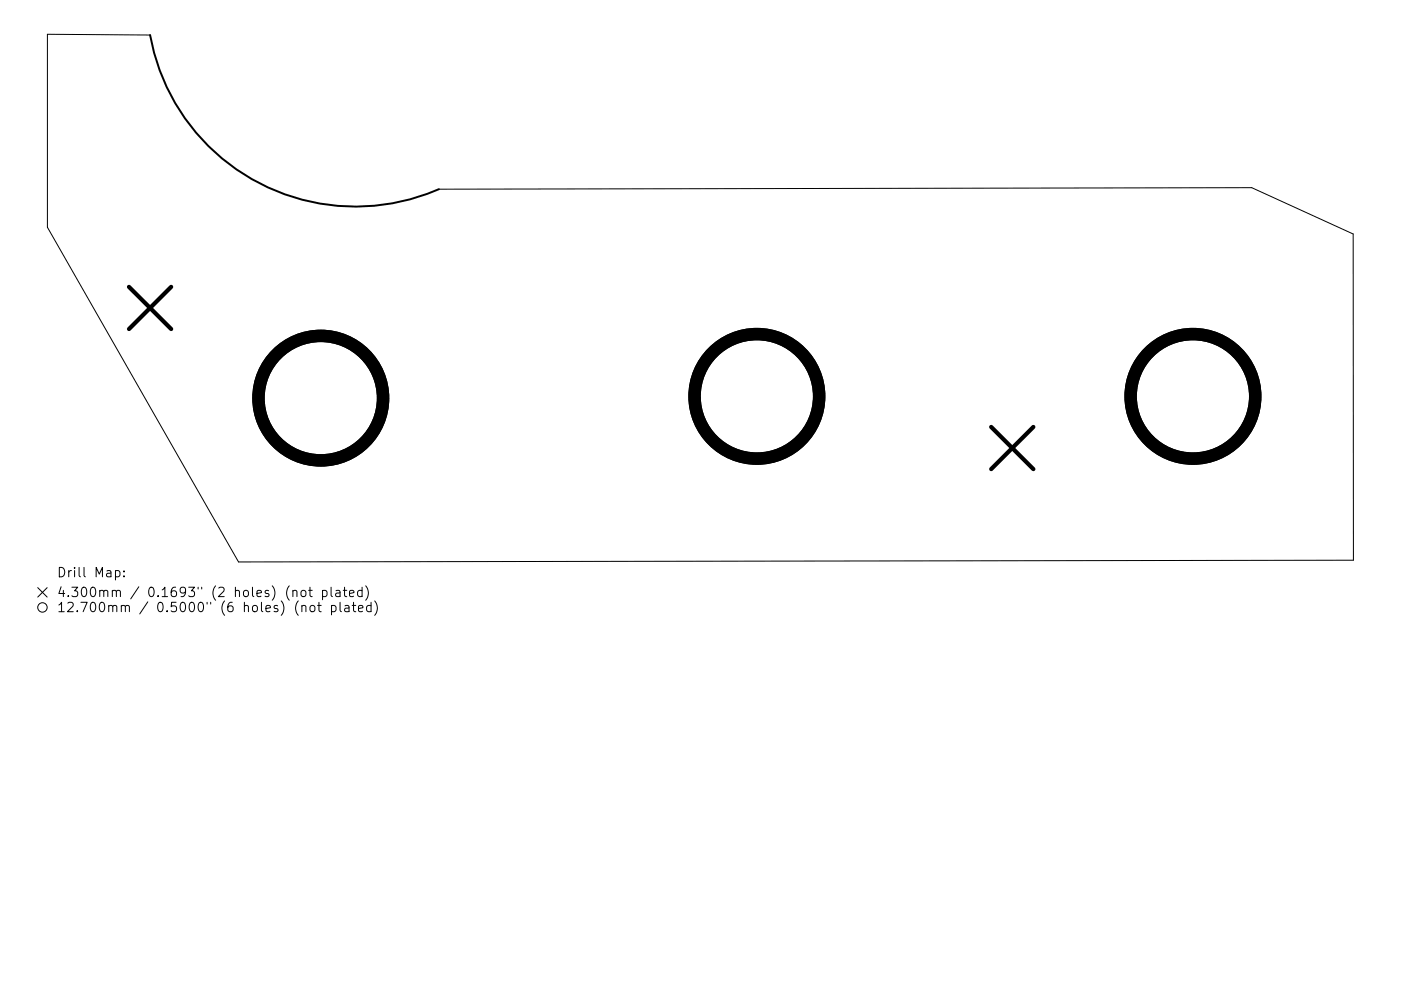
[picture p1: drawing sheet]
<svg xmlns="http://www.w3.org/2000/svg" width="297mm" height="210mm" viewBox="0 0 297 210" stroke-linecap="round" stroke-linejoin="round" font-family="sans-serif">
<defs><g id="words">
<g font-size="2.8">
<text x="12" y="122.5">Drill Map:</text>
<text x="12" y="126.7">4.300mm / 0.1693&quot; (2 holes) (not plated)</text>
<text x="12" y="129.9">12.700mm / 0.5000&quot; (6 holes) (not plated)</text>
</g>
</g></defs>
<path d="M31.8 7.4a44.2 44.2 0 0 0 61.3 32.7" fill="none" stroke="#000" stroke-width=".42"/>
<g fill="none" stroke="#000" stroke-width=".21">
<path d="M31.8 7.4l-21.7-.1v40.9l40.5 71 236.4-.3-.1-69.3-21.5-9.8-172.3 .3M8 124.7l2 2M10 124.7l-2 2M24.5 121.1h.6l.3 .3v.6l-.2 .3h-.7M26.3 122.2v.2M26.3 121.1v.2M62.1 125.4a.5 .5 0 0 1 .9 .1v1.1M63.9 125.4a.54 .54 0 0 1 .5-.2 .54 .54 0 0 1 .5 .4v.6a.54 .54 0 0 1-.6 .4 .54 .54 0 0 1-.5-.4zM64 128.6a.5 .5 0 0 1 .9 .1v1.1M65.4 125.3h.8M65.7 124.6v1.7l.1 .2 .4 .1M65.8 128.6a.54 .54 0 0 1 .5-.2 .54 .54 0 0 1 .5 .4v.6a.54 .54 0 0 1-.6 .4 .54 .54 0 0 1-.5-.4z"/>
<path d="M67.3 128.5h.8M67.6 127.8v1.7l.1 .2 .4 .1M68.4 125.3h.6l.3 .3v.6l-.2 .3h-.7M68.4 125.3v2M70.2 124.6v1.7l.3 .3M70.3 128.5h.6l.3 .3v.6l-.1 .3h-.8M70.3 128.5v2M71.2 125.3h.8l.1 1.3M72.1 125.7l-.7 .1a.39 .39 0 0 0-.3 .4 .39 .39 0 0 0 .3 .4l.7-.1M72.1 127.8v1.7l.3 .3M72.8 125.3h.7M73.1 124.6v1.7v.2l.4 .1"/>
<path d="M73.1 128.5h.8l.1 1.3M74 128.9l-.7 .1a.39 .39 0 0 0-.3 .4 .39 .39 0 0 0 .3 .4l.7-.1M74.1 125.9l1-.2-.1-.4h-.6l-.3 .2 .1 1h.8M74.7 128.5h.7M75 127.8v1.7l.1 .2 .3 .1M76 129.1l1-.2-.1-.4h-.6l-.3 .2 .1 1h.8M76.8 125.3h-.6l-.4 .3v.6l.2 .3h.8M76.8 124.6v2M77.5 124.3a2.29 2.29 0 0 1 0 3M78.7 128.5h-.6l-.4 .3v.6l.2 .3h.8M78.7 127.8v2M79.4 127.5a2.29 2.29 0 0 1 0 3"/>
<circle cx="9" cy="128.9" r="1"/>
</g>
<path d="M27.3 60.9l9 8.9M36.3 60.9l-9 8.9M210.1 90.6l9 8.9M219.1 90.6l-9 8.9" fill="none" stroke="#000" stroke-width=".89"/>
<g fill="none" stroke="#000" stroke-width="2.6">
<circle cx="68" cy="84.5" r="13.2"/>
<circle cx="160.5" cy="84.1" r="13.2"/>
<circle cx="252.9" cy="84.1" r="13.2"/>
</g>
<use href="#words"/>
</svg>
